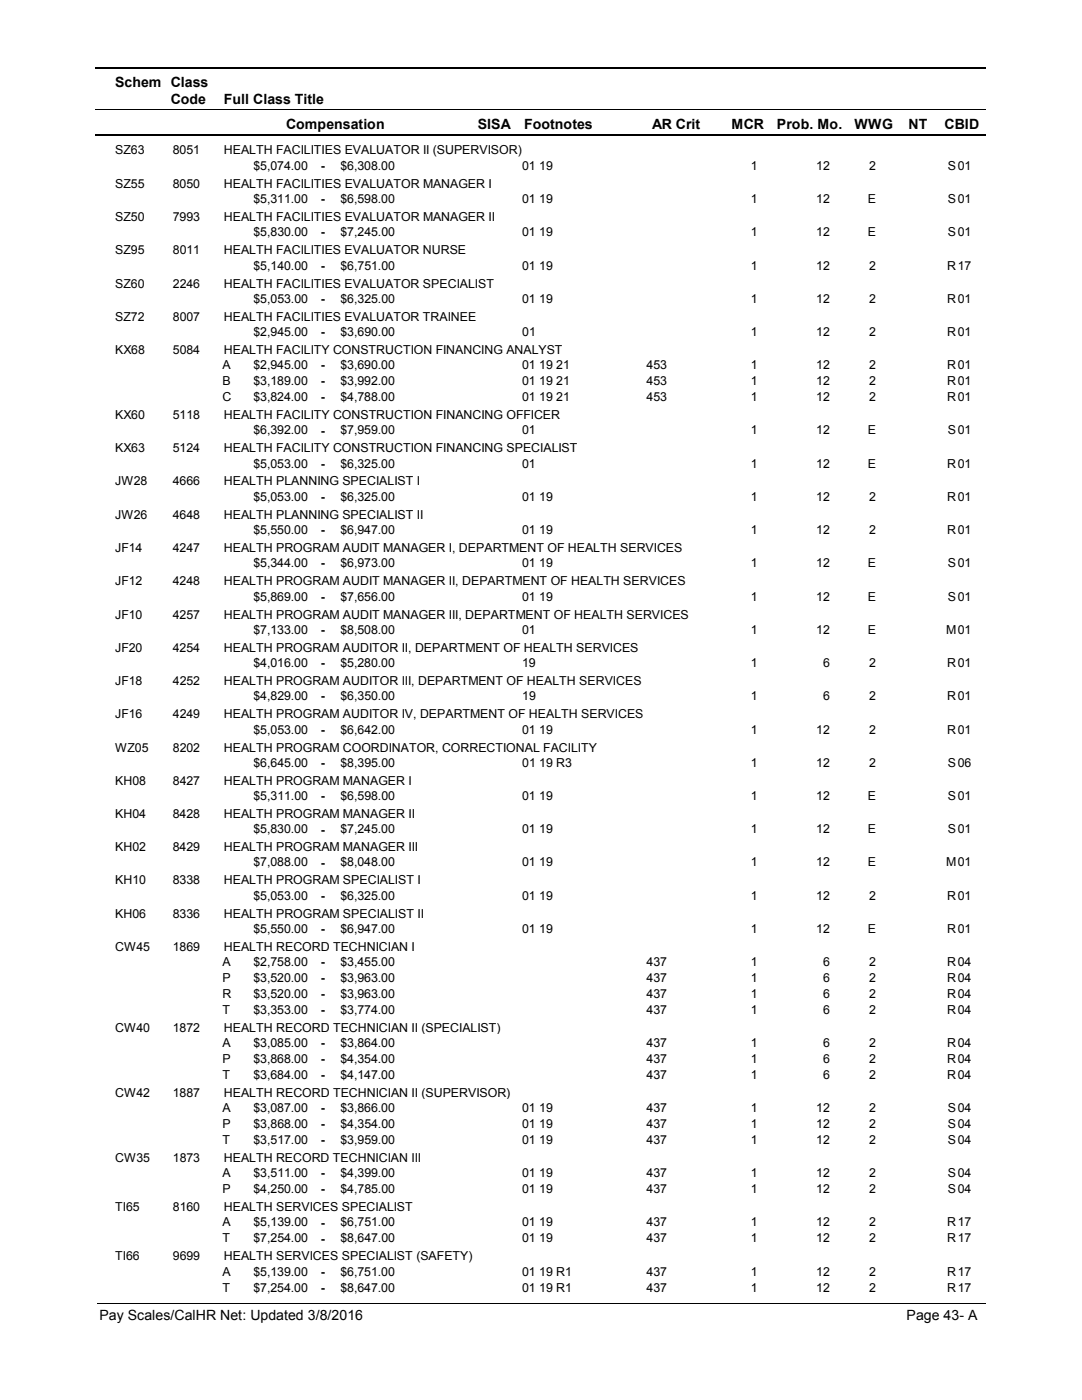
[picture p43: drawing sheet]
<svg xmlns="http://www.w3.org/2000/svg" width="216mm" height="279mm" viewBox="0 0 216 279" stroke-linecap="round" stroke-linejoin="round" font-family="sans-serif">
<defs><g id="words">
<g font-size="2.8">
<text x="23" y="17.3">Schem Class</text>
<text x="34.1" y="20.7">Code</text>
<text x="44.6" y="20.7">Full Class Title</text>
<text x="57.1" y="25.7">Compensation</text>
<text x="95.3" y="25.7">SISA</text>
<text x="104.6" y="25.7">Footnotes</text>
<text x="130.2" y="25.7">AR Crit</text>
<text x="146" y="25.7">MCR</text>
<text x="155.1" y="25.7">Prob. Mo.</text>
<text x="170.5" y="25.7">WWG</text>
<text x="181.3" y="25.7">NT</text>
<text x="188.5" y="25.7">CBID</text>
<text x="19.8" y="263.4">Pay Scales/CalHR Net: Updated 3/8/2016</text>
<text x="180.9" y="263.4">Page 43- A</text>
</g>
<g font-size="2.5">
<text x="23" y="30.8">SZ63</text>
<text x="34.5" y="30.8">8051</text>
<text x="44.7" y="30.8">HEALTH FACILITIES EVALUATOR II (SUPERVISOR)</text>
<text x="50.6" y="33.9">$5,074.00</text>
<text x="64" y="33.9">-</text>
<text x="67.9" y="33.9">$6,308.00</text>
<text x="104.2" y="33.9">01 19</text>
<text x="149.8" y="33.9">1</text>
<text x="162.9" y="33.9">12</text>
<text x="173.5" y="33.9">2</text>
<text x="189.2" y="33.9">S</text>
<text x="191.1" y="33.9">01</text>
<text x="23" y="37.5">SZ55</text>
<text x="34.5" y="37.5">8050</text>
<text x="44.7" y="37.5">HEALTH FACILITIES EVALUATOR MANAGER I</text>
<text x="50.6" y="40.5">$5,311.00</text>
<text x="64" y="40.6">-</text>
<text x="67.9" y="40.5">$6,598.00</text>
<text x="104.2" y="40.5">01 19</text>
<text x="149.8" y="40.5">1</text>
<text x="162.9" y="40.5">12</text>
<text x="173.2" y="40.5">E</text>
<text x="189.2" y="40.5">S</text>
<text x="191.1" y="40.5">01</text>
<text x="23" y="44.1">SZ50</text>
<text x="34.5" y="44.1">7993</text>
<text x="44.7" y="44.1">HEALTH FACILITIES EVALUATOR MANAGER II</text>
<text x="50.6" y="47.2">$5,830.00</text>
<text x="64" y="47.2">-</text>
<text x="67.9" y="47.2">$7,245.00</text>
<text x="104.2" y="47.2">01 19</text>
<text x="149.8" y="47.2">1</text>
<text x="162.9" y="47.2">12</text>
<text x="173.2" y="47.2">E</text>
<text x="189.2" y="47.2">S</text>
<text x="191.1" y="47.2">01</text>
<text x="23" y="50.7">SZ95</text>
<text x="34.5" y="50.7">8011</text>
<text x="44.7" y="50.7">HEALTH FACILITIES EVALUATOR NURSE</text>
<text x="50.6" y="53.8">$5,140.00</text>
<text x="64" y="53.8">-</text>
<text x="67.9" y="53.8">$6,751.00</text>
<text x="104.2" y="53.8">01 19</text>
<text x="149.8" y="53.8">1</text>
<text x="162.9" y="53.8">12</text>
<text x="173.5" y="53.8">2</text>
<text x="189" y="53.8">R</text>
<text x="191.1" y="53.8">17</text>
<text x="23" y="57.4">SZ60</text>
<text x="34.5" y="57.4">2246</text>
<text x="44.7" y="57.4">HEALTH FACILITIES EVALUATOR SPECIALIST</text>
<text x="23" y="64">SZ72</text>
<text x="34.5" y="64">8007</text>
<text x="44.7" y="64">HEALTH FACILITIES EVALUATOR TRAINEE</text>
<text x="50.6" y="60.4">$5,053.00</text>
<text x="64" y="60.5">-</text>
<text x="67.9" y="60.4">$6,325.00</text>
<text x="104.2" y="60.4">01 19</text>
<text x="149.8" y="60.4">1</text>
<text x="162.9" y="60.4">12</text>
<text x="173.5" y="60.4">2</text>
<text x="189" y="60.4">R</text>
<text x="191.1" y="60.4">01</text>
<text x="23" y="70.6">KX68</text>
<text x="34.5" y="70.6">5084</text>
<text x="44.7" y="70.6">HEALTH FACILITY CONSTRUCTION FINANCING ANALYST</text>
<text x="50.6" y="67.1">$2,945.00</text>
<text x="64" y="67.1">-</text>
<text x="67.9" y="67.1">$3,690.00</text>
<text x="104.2" y="67.1">01</text>
<text x="149.8" y="67.1">1</text>
<text x="162.9" y="67.1">12</text>
<text x="173.5" y="67.1">2</text>
<text x="189" y="67.1">R</text>
<text x="191.1" y="67.1">01</text>
<text x="44.4" y="73.7">A</text>
<text x="44.4" y="76.9">B</text>
<text x="50.6" y="73.7">$2,945.00</text>
<text x="50.6" y="76.9">$3,189.00</text>
<text x="64" y="73.7">-</text>
<text x="64" y="76.9">-</text>
<text x="67.9" y="73.7">$3,690.00</text>
<text x="67.9" y="76.9">$3,992.00</text>
<text x="104.2" y="73.7">01 19 21</text>
<text x="104.2" y="76.9">01 19 21</text>
<text x="129" y="73.7">453</text>
<text x="129" y="76.9">453</text>
<text x="149.8" y="73.7">1</text>
<text x="149.8" y="76.9">1</text>
<text x="162.9" y="73.7">12</text>
<text x="162.9" y="76.9">12</text>
<text x="173.5" y="73.7">2</text>
<text x="173.5" y="76.9">2</text>
<text x="189" y="73.7">R</text>
<text x="189" y="76.9">R</text>
<text x="191.1" y="73.7">01</text>
<text x="191.1" y="76.9">01</text>
<text x="23" y="83.6">KX60</text>
<text x="34.5" y="83.6">5118</text>
<text x="44.4" y="80.1">C</text>
<text x="44.7" y="83.6">HEALTH FACILITY CONSTRUCTION FINANCING OFFICER</text>
<text x="50.6" y="80.1">$3,824.00</text>
<text x="64" y="80.1">-</text>
<text x="67.9" y="80.1">$4,788.00</text>
<text x="104.2" y="80.1">01 19 21</text>
<text x="129" y="80.1">453</text>
<text x="149.8" y="80.1">1</text>
<text x="162.9" y="80.1">12</text>
<text x="173.5" y="80.1">2</text>
<text x="189" y="80.1">R</text>
<text x="191.1" y="80.1">01</text>
<text x="50.6" y="86.7">$6,392.00</text>
<text x="64" y="86.7">-</text>
<text x="67.9" y="86.7">$7,959.00</text>
<text x="104.2" y="86.7">01</text>
<text x="149.8" y="86.7">1</text>
<text x="162.9" y="86.7">12</text>
<text x="173.2" y="86.7">E</text>
<text x="189.2" y="86.7">S</text>
<text x="191.1" y="86.7">01</text>
<text x="23" y="90.3">KX63</text>
<text x="34.5" y="90.3">5124</text>
<text x="44.7" y="90.3">HEALTH FACILITY CONSTRUCTION FINANCING SPECIALIST</text>
<text x="50.6" y="93.3">$5,053.00</text>
<text x="64" y="93.3">-</text>
<text x="67.9" y="93.3">$6,325.00</text>
<text x="104.2" y="93.3">01</text>
<text x="149.8" y="93.3">1</text>
<text x="162.9" y="93.3">12</text>
<text x="173.2" y="93.3">E</text>
<text x="189" y="93.3">R</text>
<text x="191.1" y="93.3">01</text>
<text x="23" y="96.9">JW28</text>
<text x="34.5" y="96.9">4666</text>
<text x="44.7" y="96.9">HEALTH PLANNING SPECIALIST I</text>
<text x="50.6" y="100">$5,053.00</text>
<text x="64" y="100">-</text>
<text x="67.9" y="100">$6,325.00</text>
<text x="104.2" y="100">01 19</text>
<text x="149.8" y="100">1</text>
<text x="162.9" y="100">12</text>
<text x="173.5" y="100">2</text>
<text x="189" y="100">R</text>
<text x="191.1" y="100">01</text>
<text x="23" y="103.5">JW26</text>
<text x="34.5" y="103.5">4648</text>
<text x="44.7" y="103.5">HEALTH PLANNING SPECIALIST II</text>
<text x="50.6" y="106.6">$5,550.00</text>
<text x="64" y="106.6">-</text>
<text x="67.9" y="106.6">$6,947.00</text>
<text x="104.2" y="106.6">01 19</text>
<text x="149.8" y="106.6">1</text>
<text x="162.9" y="106.6">12</text>
<text x="173.5" y="106.6">2</text>
<text x="189" y="106.6">R</text>
<text x="191.1" y="106.6">01</text>
<text x="23" y="110.2">JF14</text>
<text x="34.5" y="110.2">4247</text>
<text x="44.7" y="110.2">HEALTH PROGRAM AUDIT MANAGER I, DEPARTMENT OF HEALTH SERVICES</text>
<text x="50.6" y="113.2">$5,344.00</text>
<text x="64" y="113.3">-</text>
<text x="67.9" y="113.2">$6,973.00</text>
<text x="104.2" y="113.2">01 19</text>
<text x="149.8" y="113.2">1</text>
<text x="162.9" y="113.2">12</text>
<text x="173.2" y="113.2">E</text>
<text x="189.2" y="113.2">S</text>
<text x="191.1" y="113.2">01</text>
<text x="23" y="116.8">JF12</text>
<text x="34.5" y="116.8">4248</text>
<text x="44.7" y="116.8">HEALTH PROGRAM AUDIT MANAGER II, DEPARTMENT OF HEALTH SERVICES</text>
<text x="50.6" y="119.9">$5,869.00</text>
<text x="64" y="119.9">-</text>
<text x="67.9" y="119.9">$7,656.00</text>
<text x="104.2" y="119.9">01 19</text>
<text x="149.8" y="119.9">1</text>
<text x="162.9" y="119.9">12</text>
<text x="173.2" y="119.9">E</text>
<text x="189.2" y="119.9">S</text>
<text x="191.1" y="119.9">01</text>
<text x="23" y="123.4">JF10</text>
<text x="34.5" y="123.4">4257</text>
<text x="44.7" y="123.4">HEALTH PROGRAM AUDIT MANAGER III, DEPARTMENT OF HEALTH SERVICES</text>
<text x="23" y="130.1">JF20</text>
<text x="34.5" y="130.1">4254</text>
<text x="44.7" y="130.1">HEALTH PROGRAM AUDITOR II, DEPARTMENT OF HEALTH SERVICES</text>
<text x="50.6" y="126.5">$7,133.00</text>
<text x="64" y="126.5">-</text>
<text x="67.9" y="126.5">$8,508.00</text>
<text x="104.2" y="126.5">01</text>
<text x="149.8" y="126.5">1</text>
<text x="162.9" y="126.5">12</text>
<text x="173.2" y="126.5">E</text>
<text x="188.8" y="126.5">M</text>
<text x="191.1" y="126.5">01</text>
<text x="23" y="136.7">JF18</text>
<text x="34.5" y="136.7">4252</text>
<text x="44.7" y="136.7">HEALTH PROGRAM AUDITOR III, DEPARTMENT OF HEALTH SERVICES</text>
<text x="50.6" y="133.1">$4,016.00</text>
<text x="64" y="133.2">-</text>
<text x="67.9" y="133.1">$5,280.00</text>
<text x="104.2" y="133.1">19</text>
<text x="149.8" y="133.1">1</text>
<text x="164.3" y="133.1">6</text>
<text x="173.5" y="133.1">2</text>
<text x="189" y="133.1">R</text>
<text x="191.1" y="133.1">01</text>
<text x="23" y="143.3">JF16</text>
<text x="34.5" y="143.3">4249</text>
<text x="44.7" y="143.3">HEALTH PROGRAM AUDITOR IV, DEPARTMENT OF HEALTH SERVICES</text>
<text x="50.6" y="139.8">$4,829.00</text>
<text x="64" y="139.8">-</text>
<text x="67.9" y="139.8">$6,350.00</text>
<text x="104.2" y="139.8">19</text>
<text x="149.8" y="139.8">1</text>
<text x="164.3" y="139.8">6</text>
<text x="173.5" y="139.8">2</text>
<text x="189" y="139.8">R</text>
<text x="191.1" y="139.8">01</text>
<text x="23" y="150">WZ05</text>
<text x="34.5" y="150">8202</text>
<text x="44.7" y="150">HEALTH PROGRAM COORDINATOR, CORRECTIONAL FACILITY</text>
<text x="50.6" y="146.4">$5,053.00</text>
<text x="64" y="146.4">-</text>
<text x="67.9" y="146.4">$6,642.00</text>
<text x="104.2" y="146.4">01 19</text>
<text x="149.8" y="146.4">1</text>
<text x="162.9" y="146.4">12</text>
<text x="173.5" y="146.4">2</text>
<text x="189" y="146.4">R</text>
<text x="191.1" y="146.4">01</text>
<text x="50.6" y="153">$6,645.00</text>
<text x="64" y="153.1">-</text>
<text x="67.9" y="153">$8,395.00</text>
<text x="104.2" y="153">01 19 R3</text>
<text x="149.8" y="153">1</text>
<text x="162.9" y="153">12</text>
<text x="173.5" y="153">2</text>
<text x="189.2" y="153">S</text>
<text x="191.1" y="153">06</text>
<text x="23" y="156.6">KH08</text>
<text x="34.5" y="156.6">8427</text>
<text x="44.7" y="156.6">HEALTH PROGRAM MANAGER I</text>
<text x="50.6" y="159.7">$5,311.00</text>
<text x="64" y="159.7">-</text>
<text x="67.9" y="159.7">$6,598.00</text>
<text x="104.2" y="159.7">01 19</text>
<text x="149.8" y="159.7">1</text>
<text x="162.9" y="159.7">12</text>
<text x="173.2" y="159.7">E</text>
<text x="189.2" y="159.7">S</text>
<text x="191.1" y="159.7">01</text>
<text x="23" y="163.3">KH04</text>
<text x="34.5" y="163.3">8428</text>
<text x="44.7" y="163.3">HEALTH PROGRAM MANAGER II</text>
<text x="50.6" y="166.3">$5,830.00</text>
<text x="64" y="166.4">-</text>
<text x="67.9" y="166.3">$7,245.00</text>
<text x="104.2" y="166.3">01 19</text>
<text x="149.8" y="166.3">1</text>
<text x="162.9" y="166.3">12</text>
<text x="173.2" y="166.3">E</text>
<text x="189.2" y="166.3">S</text>
<text x="191.1" y="166.3">01</text>
<text x="23" y="169.9">KH02</text>
<text x="34.5" y="169.9">8429</text>
<text x="44.7" y="169.9">HEALTH PROGRAM MANAGER III</text>
<text x="50.6" y="172.9">$7,088.00</text>
<text x="64" y="173">-</text>
<text x="67.9" y="172.9">$8,048.00</text>
<text x="104.2" y="172.9">01 19</text>
<text x="149.8" y="172.9">1</text>
<text x="162.9" y="172.9">12</text>
<text x="173.2" y="172.9">E</text>
<text x="188.8" y="172.9">M</text>
<text x="191.1" y="172.9">01</text>
<text x="23" y="176.5">KH10</text>
<text x="34.5" y="176.5">8338</text>
<text x="44.7" y="176.5">HEALTH PROGRAM SPECIALIST I</text>
<text x="50.6" y="179.6">$5,053.00</text>
<text x="64" y="179.6">-</text>
<text x="67.9" y="179.6">$6,325.00</text>
<text x="104.2" y="179.6">01 19</text>
<text x="149.8" y="179.6">1</text>
<text x="162.9" y="179.6">12</text>
<text x="173.5" y="179.6">2</text>
<text x="189" y="179.6">R</text>
<text x="191.1" y="179.6">01</text>
<text x="23" y="183.2">KH06</text>
<text x="34.5" y="183.2">8336</text>
<text x="44.7" y="183.2">HEALTH PROGRAM SPECIALIST II</text>
<text x="23" y="189.8">CW45</text>
<text x="34.5" y="189.8">1869</text>
<text x="44.7" y="189.8">HEALTH RECORD TECHNICIAN I</text>
<text x="50.6" y="186.2">$5,550.00</text>
<text x="64" y="186.3">-</text>
<text x="67.9" y="186.2">$6,947.00</text>
<text x="104.2" y="186.2">01 19</text>
<text x="149.8" y="186.2">1</text>
<text x="162.9" y="186.2">12</text>
<text x="173.2" y="186.2">E</text>
<text x="189" y="186.2">R</text>
<text x="191.1" y="186.2">01</text>
<text x="44.4" y="192.8">A</text>
<text x="44.4" y="196">P</text>
<text x="50.6" y="192.8">$2,758.00</text>
<text x="50.6" y="196">$3,520.00</text>
<text x="64" y="192.9">-</text>
<text x="64" y="196">-</text>
<text x="67.9" y="192.8">$3,455.00</text>
<text x="67.9" y="196">$3,963.00</text>
<text x="129" y="192.8">437</text>
<text x="129" y="196">437</text>
<text x="149.8" y="192.8">1</text>
<text x="149.8" y="196">1</text>
<text x="164.3" y="192.8">6</text>
<text x="164.3" y="196">6</text>
<text x="173.5" y="192.8">2</text>
<text x="173.5" y="196">2</text>
<text x="189" y="192.8">R</text>
<text x="189" y="196">R</text>
<text x="191.1" y="192.8">04</text>
<text x="191.1" y="196">04</text>
<text x="44.4" y="199.2">R</text>
<text x="44.4" y="202.4">T</text>
<text x="50.6" y="199.2">$3,520.00</text>
<text x="50.6" y="202.4">$3,353.00</text>
<text x="64" y="199.2">-</text>
<text x="64" y="202.4">-</text>
<text x="67.9" y="199.2">$3,963.00</text>
<text x="67.9" y="202.4">$3,774.00</text>
<text x="129" y="199.2">437</text>
<text x="129" y="202.4">437</text>
<text x="149.8" y="199.2">1</text>
<text x="149.8" y="202.4">1</text>
<text x="164.3" y="199.2">6</text>
<text x="164.3" y="202.4">6</text>
<text x="173.5" y="199.2">2</text>
<text x="173.5" y="202.4">2</text>
<text x="189" y="199.2">R</text>
<text x="189" y="202.4">R</text>
<text x="191.1" y="199.2">04</text>
<text x="191.1" y="202.4">04</text>
<text x="23" y="205.9">CW40</text>
<text x="34.5" y="205.9">1872</text>
<text x="44.4" y="209">A</text>
<text x="44.7" y="205.9">HEALTH RECORD TECHNICIAN II (SPECIALIST)</text>
<text x="50.6" y="209">$3,085.00</text>
<text x="64" y="209">-</text>
<text x="67.9" y="209">$3,864.00</text>
<text x="129" y="209">437</text>
<text x="149.8" y="209">1</text>
<text x="164.3" y="209">6</text>
<text x="173.5" y="209">2</text>
<text x="189" y="209">R</text>
<text x="191.1" y="209">04</text>
<text x="44.4" y="212.2">P</text>
<text x="44.4" y="215.4">T</text>
<text x="50.6" y="212.2">$3,868.00</text>
<text x="50.6" y="215.4">$3,684.00</text>
<text x="64" y="212.2">-</text>
<text x="64" y="215.4">-</text>
<text x="67.9" y="212.2">$4,354.00</text>
<text x="67.9" y="215.4">$4,147.00</text>
<text x="129" y="212.2">437</text>
<text x="129" y="215.4">437</text>
<text x="149.8" y="212.2">1</text>
<text x="149.8" y="215.4">1</text>
<text x="164.3" y="212.2">6</text>
<text x="164.3" y="215.4">6</text>
<text x="173.5" y="212.2">2</text>
<text x="173.5" y="215.4">2</text>
<text x="189" y="212.2">R</text>
<text x="189" y="215.4">R</text>
<text x="191.1" y="212.2">04</text>
<text x="191.1" y="215.4">04</text>
<text x="23" y="218.9">CW42</text>
<text x="34.5" y="218.9">1887</text>
<text x="44.7" y="218.9">HEALTH RECORD TECHNICIAN II (SUPERVISOR)</text>
<text x="44.4" y="222">A</text>
<text x="44.4" y="225.2">P</text>
<text x="50.6" y="222">$3,087.00</text>
<text x="50.6" y="225.2">$3,868.00</text>
<text x="64" y="222">-</text>
<text x="64" y="225.2">-</text>
<text x="67.9" y="222">$3,866.00</text>
<text x="67.9" y="225.2">$4,354.00</text>
<text x="104.2" y="222">01 19</text>
<text x="104.2" y="225.2">01 19</text>
<text x="129" y="222">437</text>
<text x="129" y="225.2">437</text>
<text x="149.8" y="222">1</text>
<text x="149.8" y="225.2">1</text>
<text x="162.9" y="222">12</text>
<text x="162.9" y="225.2">12</text>
<text x="173.5" y="222">2</text>
<text x="173.5" y="225.2">2</text>
<text x="189.2" y="222">S</text>
<text x="189.2" y="225.2">S</text>
<text x="191.1" y="222">04</text>
<text x="191.1" y="225.2">04</text>
<text x="23" y="231.9">CW35</text>
<text x="34.5" y="231.9">1873</text>
<text x="44.4" y="228.4">T</text>
<text x="44.7" y="231.9">HEALTH RECORD TECHNICIAN III</text>
<text x="50.6" y="228.4">$3,517.00</text>
<text x="64" y="228.4">-</text>
<text x="67.9" y="228.4">$3,959.00</text>
<text x="104.2" y="228.4">01 19</text>
<text x="129" y="228.4">437</text>
<text x="149.8" y="228.4">1</text>
<text x="162.9" y="228.4">12</text>
<text x="173.5" y="228.4">2</text>
<text x="189.2" y="228.4">S</text>
<text x="191.1" y="228.4">04</text>
<text x="44.4" y="235">A</text>
<text x="44.4" y="238.1">P</text>
<text x="50.6" y="235">$3,511.00</text>
<text x="50.6" y="238.1">$4,250.00</text>
<text x="64" y="235">-</text>
<text x="64" y="238.2">-</text>
<text x="67.9" y="235">$4,399.00</text>
<text x="67.9" y="238.1">$4,785.00</text>
<text x="104.2" y="235">01 19</text>
<text x="104.2" y="238.1">01 19</text>
<text x="129" y="235">437</text>
<text x="129" y="238.1">437</text>
<text x="149.8" y="235">1</text>
<text x="149.8" y="238.1">1</text>
<text x="162.9" y="235">12</text>
<text x="162.9" y="238.1">12</text>
<text x="173.5" y="235">2</text>
<text x="173.5" y="238.1">2</text>
<text x="189.2" y="235">S</text>
<text x="189.2" y="238.1">S</text>
<text x="191.1" y="235">04</text>
<text x="191.1" y="238.1">04</text>
<text x="23" y="241.7">TI65</text>
<text x="34.5" y="241.7">8160</text>
<text x="44.4" y="244.8">A</text>
<text x="44.7" y="241.7">HEALTH SERVICES SPECIALIST</text>
<text x="50.6" y="244.8">$5,139.00</text>
<text x="64" y="244.8">-</text>
<text x="67.9" y="244.8">$6,751.00</text>
<text x="104.2" y="244.8">01 19</text>
<text x="129" y="244.8">437</text>
<text x="149.8" y="244.8">1</text>
<text x="162.9" y="244.8">12</text>
<text x="173.5" y="244.8">2</text>
<text x="189" y="244.8">R</text>
<text x="191.1" y="244.8">17</text>
<text x="23" y="251.5">TI66</text>
<text x="34.5" y="251.5">9699</text>
<text x="44.4" y="248">T</text>
<text x="44.7" y="251.5">HEALTH SERVICES SPECIALIST (SAFETY)</text>
<text x="50.6" y="248">$7,254.00</text>
<text x="64" y="248">-</text>
<text x="67.9" y="248">$8,647.00</text>
<text x="104.2" y="248">01 19</text>
<text x="129" y="248">437</text>
<text x="149.8" y="248">1</text>
<text x="162.9" y="248">12</text>
<text x="173.5" y="248">2</text>
<text x="189" y="248">R</text>
<text x="191.1" y="248">17</text>
<text x="44.4" y="254.6">A</text>
<text x="44.4" y="257.8">T</text>
<text x="50.6" y="254.6">$5,139.00</text>
<text x="50.6" y="257.8">$7,254.00</text>
<text x="64" y="254.7">-</text>
<text x="64" y="257.8">-</text>
<text x="67.9" y="254.6">$6,751.00</text>
<text x="67.9" y="257.8">$8,647.00</text>
<text x="104.2" y="254.6">01 19 R1</text>
<text x="104.2" y="257.8">01 19 R1</text>
<text x="129" y="254.6">437</text>
<text x="129" y="257.8">437</text>
<text x="149.8" y="254.6">1</text>
<text x="149.8" y="257.8">1</text>
<text x="162.9" y="254.6">12</text>
<text x="162.9" y="257.8">12</text>
<text x="173.5" y="254.6">2</text>
<text x="173.5" y="257.8">2</text>
<text x="189" y="254.6">R</text>
<text x="189" y="257.8">R</text>
<text x="191.1" y="254.6">17</text>
<text x="191.1" y="257.8">17</text>
</g>
</g></defs>
<path d="M19 13.5h177.7M19 27h177.7" fill="none" stroke="#000" stroke-width=".36"/>
<path d="M19 21.9h177.7" fill="none" stroke="#000" stroke-width=".2"/>
<g fill="#fff">
<path d="M46.8 31.3h16.3v3h-16.3z" fill-rule="evenodd"/>
<path d="M190.8 31.3h4.1v3h-4.1z" fill-rule="evenodd"/>
<path d="M46.8 37.9h16.3v3h-16.3z" fill-rule="evenodd"/>
<path d="M190.8 37.9h4.1v3h-4.1z" fill-rule="evenodd"/>
<path d="M46.8 44.5h16.3v3h-16.3z" fill-rule="evenodd"/>
<path d="M190.8 44.5h4.1v3h-4.1z" fill-rule="evenodd"/>
<path d="M46.8 51.2h16.3v3h-16.3z" fill-rule="evenodd"/>
<path d="M190.8 51.2h4.1v3h-4.1z" fill-rule="evenodd"/>
<path d="M46.8 57.8h16.3v3h-16.3z" fill-rule="evenodd"/>
<path d="M190.8 57.8h4.1v3h-4.1z" fill-rule="evenodd"/>
<path d="M46.8 64.4h16.3v3h-16.3z" fill-rule="evenodd"/>
<path d="M190.8 64.4h4.1v3h-4.1z" fill-rule="evenodd"/>
<path d="M46.8 71.1h16.3v3h-16.3z" fill-rule="evenodd"/>
<path d="M190.8 71.1h4.1v3h-4.1z" fill-rule="evenodd"/>
<path d="M46.8 74.3h16.3v3h-16.3z" fill-rule="evenodd"/>
<path d="M190.8 74.3h4.1v3h-4.1z" fill-rule="evenodd"/>
<path d="M46.8 77.4h16.3v3h-16.3z" fill-rule="evenodd"/>
<path d="M190.8 77.4h4.1v3h-4.1z" fill-rule="evenodd"/>
<path d="M46.8 84.1h16.3v3h-16.3z" fill-rule="evenodd"/>
<path d="M190.8 84.1h4.1v3h-4.1z" fill-rule="evenodd"/>
<path d="M46.8 90.7h16.3v3h-16.3z" fill-rule="evenodd"/>
<path d="M190.8 90.7h4.1v3h-4.1z" fill-rule="evenodd"/>
<path d="M46.8 97.3h16.3v3h-16.3z" fill-rule="evenodd"/>
<path d="M190.8 97.3h4.1v3h-4.1z" fill-rule="evenodd"/>
<path d="M46.8 104h16.3v3h-16.3z" fill-rule="evenodd"/>
<path d="M190.8 104h4.1v3h-4.1z" fill-rule="evenodd"/>
<path d="M46.8 110.6h16.3v3h-16.3z" fill-rule="evenodd"/>
<path d="M190.8 110.6h4.1v3h-4.1z" fill-rule="evenodd"/>
<path d="M46.8 117.2h16.3v3h-16.3z" fill-rule="evenodd"/>
<path d="M190.8 117.2h4.1v3h-4.1z" fill-rule="evenodd"/>
<path d="M46.8 123.9h16.3v3h-16.3z" fill-rule="evenodd"/>
<path d="M190.8 123.9h4.1v3h-4.1z" fill-rule="evenodd"/>
<path d="M46.8 130.5h16.3v3h-16.3z" fill-rule="evenodd"/>
<path d="M190.8 130.5h4.1v3h-4.1z" fill-rule="evenodd"/>
<path d="M46.8 137.2h16.3v2.9h-16.3z" fill-rule="evenodd"/>
<path d="M190.8 137.2h4.1v2.9h-4.1z" fill-rule="evenodd"/>
<path d="M46.8 143.8h16.3v3h-16.3z" fill-rule="evenodd"/>
<path d="M190.8 143.8h4.1v3h-4.1z" fill-rule="evenodd"/>
<path d="M46.8 150.4h16.3v3h-16.3z" fill-rule="evenodd"/>
<path d="M190.8 150.4h4.1v3h-4.1z" fill-rule="evenodd"/>
<path d="M46.8 157.1h16.3v2.9h-16.3z" fill-rule="evenodd"/>
<path d="M190.8 157.1h4.1v2.9h-4.1z" fill-rule="evenodd"/>
<path d="M46.8 163.7h16.3v3h-16.3z" fill-rule="evenodd"/>
<path d="M190.8 163.7h4.1v3h-4.1z" fill-rule="evenodd"/>
<path d="M46.8 170.3h16.3v3h-16.3z" fill-rule="evenodd"/>
<path d="M190.8 170.3h4.1v3h-4.1z" fill-rule="evenodd"/>
<path d="M46.8 177h16.3v2.9h-16.3z" fill-rule="evenodd"/>
<path d="M190.8 177h4.1v2.9h-4.1z" fill-rule="evenodd"/>
<path d="M46.8 183.6h16.3v3h-16.3z" fill-rule="evenodd"/>
<path d="M190.8 183.6h4.1v3h-4.1z" fill-rule="evenodd"/>
<path d="M46.8 190.2h16.3v3h-16.3z" fill-rule="evenodd"/>
<path d="M190.8 190.2h4.1v3h-4.1z" fill-rule="evenodd"/>
<path d="M46.8 193.4h16.3v3h-16.3z" fill-rule="evenodd"/>
<path d="M190.8 193.4h4.1v3h-4.1z" fill-rule="evenodd"/>
<path d="M46.8 196.6h16.3v2.9h-16.3z" fill-rule="evenodd"/>
<path d="M190.8 196.6h4.1v2.9h-4.1z" fill-rule="evenodd"/>
<path d="M46.8 199.7h16.3v3h-16.3z" fill-rule="evenodd"/>
<path d="M190.8 199.7h4.1v3h-4.1z" fill-rule="evenodd"/>
<path d="M46.8 206.4h16.3v3h-16.3z" fill-rule="evenodd"/>
<path d="M190.8 206.4h4.1v3h-4.1z" fill-rule="evenodd"/>
<path d="M46.8 209.6h16.3v3h-16.3z" fill-rule="evenodd"/>
<path d="M190.8 209.6h4.1v3h-4.1z" fill-rule="evenodd"/>
<path d="M46.8 212.7h16.3v3h-16.3z" fill-rule="evenodd"/>
<path d="M190.8 212.7h4.1v3h-4.1z" fill-rule="evenodd"/>
<path d="M46.8 219.4h16.3v3h-16.3z" fill-rule="evenodd"/>
<path d="M190.8 219.4h4.1v3h-4.1z" fill-rule="evenodd"/>
<path d="M46.8 222.6h16.3v3h-16.3z" fill-rule="evenodd"/>
<path d="M190.8 222.6h4.1v3h-4.1z" fill-rule="evenodd"/>
<path d="M46.8 225.7h16.3v3h-16.3z" fill-rule="evenodd"/>
<path d="M190.8 225.7h4.1v3h-4.1z" fill-rule="evenodd"/>
<path d="M46.8 232.4h16.3v2.9h-16.3z" fill-rule="evenodd"/>
<path d="M190.8 232.4h4.1v2.9h-4.1z" fill-rule="evenodd"/>
<path d="M46.8 235.5h16.3v3h-16.3z" fill-rule="evenodd"/>
<path d="M190.8 235.5h4.1v3h-4.1z" fill-rule="evenodd"/>
<path d="M46.8 242.2h16.3v3h-16.3z" fill-rule="evenodd"/>
<path d="M190.8 242.2h4.1v3h-4.1z" fill-rule="evenodd"/>
<path d="M46.8 245.4h16.3v2.9h-16.3z" fill-rule="evenodd"/>
<path d="M190.8 245.4h4.1v2.9h-4.1z" fill-rule="evenodd"/>
<path d="M46.8 252h16.3v3h-16.3z" fill-rule="evenodd"/>
<path d="M190.8 252h4.1v3h-4.1z" fill-rule="evenodd"/>
<path d="M46.8 255.2h16.3v3h-16.3z" fill-rule="evenodd"/>
<path d="M190.8 255.2h4.1v3h-4.1z" fill-rule="evenodd"/>
</g>
<path d="M19.5 260.1h177.2" fill="none" stroke="#000" stroke-width=".2"/>
<use href="#words"/>
</svg>
